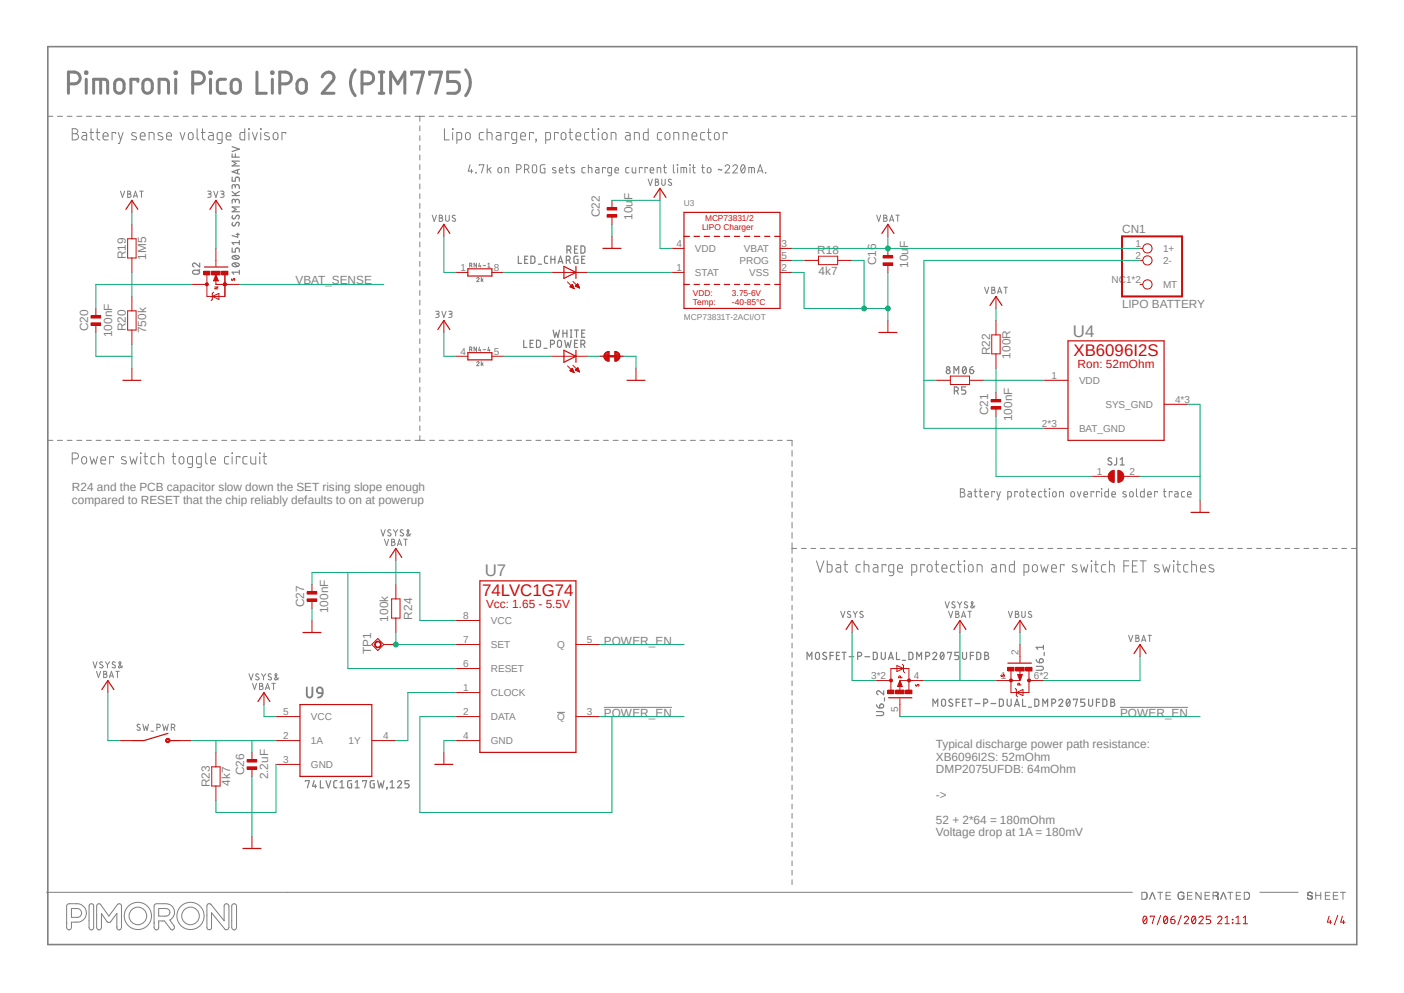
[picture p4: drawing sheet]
<svg xmlns="http://www.w3.org/2000/svg" width="297mm" height="210mm" viewBox="0 0 297 210" stroke-linecap="round" stroke-linejoin="round" font-family="sans-serif">
<defs><g id="words">
<g font-size="3.6" fill="#808080">
<text x="227" y="71.3">U4</text>
<text x="102.5" y="121.8">U7</text>
</g>
<g font-size="3.6" fill="#c90d0c">
<text x="227.1" y="75.4">XB6096I2S</text>
<text x="102" y="126.2">74LVC1G74</text>
</g>
<g font-size="2.5" fill="#808080">
<text x="126.9" y="46" transform="rotate(-90 126.9 46)">C22</text>
<text x="133.8" y="46.5" transform="rotate(-90 133.8 46.5)">10uF</text>
<text x="172.9" y="53.8">R18</text>
<text x="237.4" y="49.4">CN1</text>
<text x="26.6" y="54.8" transform="rotate(-90 26.6 54.8)">R19</text>
<text x="30.9" y="54.9" transform="rotate(-90 30.9 54.9)">1M5</text>
<text x="173.1" y="58.1">4k7</text>
<text x="185.3" y="56.1" transform="rotate(-90 185.3 56.1)">C16</text>
<text x="192.2" y="56.7" transform="rotate(-90 192.2 56.7)">10uF</text>
<text x="62.5" y="60.2">VBAT_SENSE</text>
<text x="237.4" y="65.2">LIPO BATTERY</text>
<text x="18.6" y="70.1" transform="rotate(-90 18.6 70.1)">C20</text>
<text x="23.7" y="71.3" transform="rotate(-90 23.7 71.3)">100nF</text>
<text x="26.6" y="70.1" transform="rotate(-90 26.6 70.1)">R20</text>
<text x="30.9" y="70.5" transform="rotate(-90 30.9 70.5)">750k</text>
<text x="209.5" y="75.1" transform="rotate(-90 209.5 75.1)">R22</text>
<text x="213.7" y="75.9" transform="rotate(-90 213.7 75.9)">100R</text>
<text x="209" y="87.8" transform="rotate(-90 209 87.8)">C21</text>
<text x="214.1" y="89.1" transform="rotate(-90 214.1 89.1)">100nF</text>
<text x="15.2" y="103.9">R24 and the PCB capacitor slow down the SET rising slope enough</text>
<text x="15.2" y="106.6">compared to RESET that the chip reliably defaults to on at powerup</text>
<text x="64.3" y="128.4" transform="rotate(-90 64.3 128.4)">C27</text>
<text x="69.4" y="129.7" transform="rotate(-90 69.4 129.7)">100nF</text>
<text x="82.1" y="131.4" transform="rotate(-90 82.1 131.4)">100k</text>
<text x="87.2" y="131" transform="rotate(-90 87.2 131)">R24</text>
<text x="127.8" y="136.3">POWER_EN</text>
<text x="78.5" y="138.3" transform="rotate(-90 78.5 138.3)">TP1</text>
<text x="127.8" y="151.6">POWER_EN</text>
<text x="236.9" y="151.6">POWER_EN</text>
<text x="198" y="158.2">Typical discharge power path resistance:</text>
<text x="198" y="160.9">XB6096I2S: 52mOhm</text>
<text x="44.4" y="166.5" transform="rotate(-90 44.4 166.5)">R23</text>
<text x="48.7" y="166.2" transform="rotate(-90 48.7 166.2)">4k7</text>
<text x="51.6" y="164" transform="rotate(-90 51.6 164)">C26</text>
<text x="56.7" y="164.8" transform="rotate(-90 56.7 164.8)">2.2uF</text>
<text x="198" y="163.6">DMP2075UFDB: 64mOhm</text>
<text x="198" y="168.9">-&gt;</text>
<text x="198" y="174.2">52 + 2*64 = 180mOhm</text>
<text x="198" y="176.9">Voltage drop at 1A = 180mV</text>
</g>
<g font-size="2.5" fill="#c90d0c">
<text x="228" y="77.9">Ron: 52mOhm</text>
<text x="102.8" y="128.7">Vcc: 1.65 - 5.5V</text>
</g>
<g font-size="2.1" fill="#808080">
<text x="143.1" y="52.2">4</text>
<text x="147" y="53.3">VDD</text>
<text x="157.4" y="53.3">VBAT</text>
<text x="165.4" y="52.2">3</text>
<text x="240.2" y="52.2">1</text>
<text x="246" y="53.3">1+</text>
<text x="97.5" y="57.2">1</text>
<text x="104.4" y="57.2">8</text>
<text x="143.1" y="57.2">1</text>
<text x="147" y="58.4">STAT</text>
<text x="156.5" y="55.8">PROG</text>
<text x="158.5" y="58.4">VSS</text>
<text x="165.4" y="54.7">5</text>
<text x="165.4" y="57.2">2</text>
<text x="235.2" y="59.8">NC1*2</text>
<text x="240.2" y="54.7">2</text>
<text x="246" y="55.8">2-</text>
<text x="246" y="60.9">MT</text>
<text x="97.5" y="75">4</text>
<text x="104.4" y="75">5</text>
<text x="222.4" y="80.1">1</text>
<text x="228.3" y="81.2">VDD</text>
<text x="233.8" y="86.3">SYS_GND</text>
<text x="248.6" y="85.2">4*3</text>
<text x="220.4" y="90.3">2*3</text>
<text x="228.3" y="91.4">BAT_GND</text>
<text x="232" y="100.4">1</text>
<text x="239" y="100.4">2</text>
<text x="98" y="130.9">8</text>
<text x="103.8" y="132">VCC</text>
<text x="98" y="135.9">7</text>
<text x="103.8" y="137.1">SET</text>
<text x="117.9" y="137.1">Q</text>
<text x="124.2" y="135.9">5</text>
<text x="98" y="141">6</text>
<text x="103.8" y="142.2">RESET</text>
<text x="184.3" y="143.6">3*2</text>
<text x="193.3" y="143.6">4</text>
<text x="211.7" y="143.6">1</text>
<text x="215.4" y="138.5" transform="rotate(-90 215.4 138.5)">2</text>
<text x="218.7" y="143.6">6*2</text>
<text x="98" y="146.1">1</text>
<text x="103.8" y="147.2">CLOCK</text>
<text x="59.9" y="151.2">5</text>
<text x="65.8" y="152.3">VCC</text>
<text x="98" y="151.2">2</text>
<text x="103.8" y="152.3">DATA</text>
<text x="117.9" y="152.3">Q</text>
<text x="124.2" y="151.2">3</text>
<text x="190" y="150.5" transform="rotate(-90 190 150.5)">5</text>
<text x="59.9" y="156.3">2</text>
<text x="59.9" y="161.3">3</text>
<text x="65.8" y="157.4">1A</text>
<text x="73.7" y="157.4">1Y</text>
<text x="81" y="156.3">4</text>
<text x="98" y="156.3">4</text>
<text x="103.8" y="157.4">GND</text>
<text x="65.8" y="162.4">GND</text>
</g>
<g font-size="1.8" fill="#808080">
<text x="144.7" y="43.6">U3</text>
<text x="144.7" y="67.8">MCP73831T-2ACI/OT</text>
</g>
<g font-size="1.8" fill="#c90d0c">
<text x="149.1" y="46.8">MCP73831/2</text>
<text x="148.5" y="48.7">LIPO Charger</text>
<text x="146.6" y="64.6">Temp:</text>
<text x="146.6" y="62.7">VDD:</text>
<text x="154.8" y="62.7">3.75-6V</text>
<text x="154.9" y="64.6">-40-85°C</text>
</g>
</g></defs>
<path d="M9.6 9.5l277.8 190.8M287.4 9.5l-277.8 190.8" fill="none" stroke="#fff" stroke-width=".21"/>
<g fill="none" stroke="#808080" stroke-width=".21">
<path d="M10.1 24.6h1.1M12.1 24.6h1.1M14.2 24.6h1M16.3 24.6h1M18.3 24.6h1M20.3 24.6h1.1M22.4 24.6h1M24.4 24.6h1.1M26.5 24.6h1M28.5 24.6h1M30.6 24.6h1M32.6 24.6h1.1"/>
<path d="M34.6 24.6h1.1M36.7 24.6h1M38.7 24.6h1.1M40.8 24.6h1M42.8 24.6h1.1M44.9 24.6h1M46.9 24.6h1.1M48.9 24.6h1.1M51 24.6h1M53 24.6h1.1M55.1 24.6h1M57.1 24.6h1.1"/>
<path d="M59.2 24.6h1M61.2 24.6h1.1M63.2 24.6h1.1M65.3 24.6h1M67.4 24.6h1M69.4 24.6h1M71.4 24.6h1.1M73.5 24.6h1M75.5 24.6h1.1M77.6 24.6h1M79.6 24.6h1M81.7 24.6h1"/>
<path d="M83.7 24.6h1.1M85.7 24.6h1.1M87.8 24.6h2M88.8 24.6v1.1M88.8 26.6v1.1M88.8 28.7v1M88.8 30.7v1.1M88.8 32.8v1M88.8 34.8v1.1M88.8 36.9v1M88.8 38.9v1.1M90.8 24.6h1.1"/>
<path d="M92.8 24.6h1.1M94 27.2v2.4h1M94.9 24.6h1M95.7 27.2l.1 .2zM95.8 28v1.6M96.6 29.6l.9-.1a1.36 1.36 0 0 0 .1-1.3l-.3-.2h-.7v2.4M96.9 24.6h1M98.6 28.2a.5 .5 0 0 1 .6-.1 .5 .5 0 0 1 .3 .4v.5a.51 .51 0 0 1-.5 .6 .51 .51 0 0 1-.5-.6zM98.9 24.6h1M100.9 24.6h1M102.3 28l-.7 .1a1.36 1.36 0 0 0-.2 1.3l.4 .2h.5M102.9 24.6h1"/>
<path d="M103 28h.7l.3 .2 .1 1.4M103 27.2v2.4M104.9 24.6h1M105 28l.9 .2 .1 1.4h-.6a.47 .47 0 0 1-.5-.5 .47 .47 0 0 1 .5-.4h.6M106.9 24.6h1M107.7 28.3v-.3h-.8v1.6M108.9 24.6h1M109.3 29.6h-.7l-.3-.2-.1-1 .3-.3 .8-.1v2l-.2 .3-.7 .1M110.2 28.8h1a.54 .54 0 0 0-.4-.8 .54 .54 0 0 0-.6 .5v.9l.3 .2h.7M111 24.6h1M112.8 28.3v-.3h-.8v1.6M112.9 24.6h1.1"/>
<path d="M113.4 29.5l.1 .1zM113.5 29.6l-.2 .5M115 24.6h1M115.4 29.6l.9-.1a1.36 1.36 0 0 0 .1-1.3l-.3-.2h-.7v2.4M117 24.6h1M118.1 28.3v-.3h-.8v1.6M118.9 28.2a.5 .5 0 0 1 .5-.1 .5 .5 0 0 1 .3 .4v.5a.51 .51 0 0 1-.5 .6 .51 .51 0 0 1-.5-.6zM119 24.6h1M120.4 28h.7M120.6 27.2v2.2l.5 .2M121 24.6h1M121.8 28.8h1.1a.54 .54 0 0 0-.4-.8 .54 .54 0 0 0-.7 .5l.1 .9 .3 .2h.7"/>
<path d="M123 24.6h1M124.5 28l-.7 .1a1.36 1.36 0 0 0-.1 1.3l.3 .2h.5M125 24.6h1M125.1 28h.8M125.3 27.2l.1 2.2 .5 .2M126.5 27.2l.2 .2zM126.6 28v1.6M127 24.6h1.1M127.6 28.2a.5 .5 0 0 1 .5-.1 .5 .5 0 0 1 .3 .4v.5a.53 .53 0 0 1-.5 .6 .53 .53 0 0 1-.5-.6v-.7zM129 24.6h1M129.3 29.6v-1.6h.6l.4 .2v1.4M131.1 24.6h1"/>
<path d="M132.4 28l.7 .1 .2 .3v1.2h-.6a.47 .47 0 0 1-.5-.5 .47 .47 0 0 1 .5-.4h.6M133.1 24.6h1M134.2 29.6v-1.6h.7l.3 .2 .1 1.4M135.1 24.6h1M137.1 24.6h1M137.1 27.2v2.4l-.8-.1a1.36 1.36 0 0 1-.2-1.3l.4-.2h.6M137.1 37.9l.5 1.3 .4-1.3M138.6 37.9h.4l.3 .2-.1 .3-.2 .1a.38 .38 0 0 1 .4 .4 .38 .38 0 0 1-.4 .3h-.4zM138.6 38.5h.4M139.1 24.6h1M140 28l-.7 .1-.2 .3v1l.4 .2h.5M140 37.9v1l.3 .3 .4-.2v-1.1"/>
<path d="M140.9 28.2a.5 .5 0 0 1 .5-.1 .5 .5 0 0 1 .3 .4v.5a.53 .53 0 0 1-.5 .6 .53 .53 0 0 1-.5-.6v-.7zM141.1 24.6h1M142 38l-.5-.1-.1 .3 .1 .2 .6 .4v.3l-.3 .1-.4-.2M142.5 29.6v-1.6h.7l.4 .2v1.4M143.1 24.6h1M144.5 29.6v-1.6h.7l.3 .2v1.4M145.1 24.6h1M146.4 28.8h1a.54 .54 0 0 0-.3-.8 .54 .54 0 0 0-.7 .5v.9l.4 .2h.6M147.2 24.6h1M149.1 28l-.7 .1a1.36 1.36 0 0 0-.1 1.3l.3 .2h.5M149.1 24.6h1.1M149.6 28h.8"/>
<path d="M149.9 27.2v2.2l.5 .2M151.2 24.6h1M151.3 28.2a.5 .5 0 0 1 .6-.1 .5 .5 0 0 1 .2 .4v.5a.51 .51 0 0 1-.5 .6 .51 .51 0 0 1-.5-.6zM153.2 24.6h1M153.8 28.3v-.3h-.8v1.6M155.2 24.6h1M157.2 24.6h1M159.2 24.6h1M161.2 24.6h1M163.2 24.6h1M165.2 24.6h1M167.3 24.6h.9"/>
<path d="M169.2 24.6h1.1M171.3 24.6h1M173.3 24.6h1M175.3 24.6h1M177.3 24.6h1M179.3 24.6h1M181.3 24.6h1M183.3 24.6h1M185.3 24.6h1.1M187.4 24.6h.9M189.4 24.6h1M191.4 24.6h1"/>
<path d="M193.4 24.6h1M195.4 24.6h1M197.4 24.6h1M199.4 24.6h1M201.4 24.6h1M203.4 24.6h1M205.4 24.6h1.1M207.4 24.6h1M209.5 24.6h1M211.5 24.6h1M213.5 24.6h1M215.5 24.6h1"/>
<path d="M217.5 24.6h1M219.5 24.6h1M221.5 24.6h1M223.5 24.6h1M225.6 24.6h1M227.5 24.6h1.1M229.6 24.6h1M231.6 24.6h1M233.6 24.6h1M235.6 24.6h1M237.6 24.6h1M239.6 24.6h1"/>
<path d="M241.6 24.6h1.1M243.6 24.6h1M245.7 24.6h1M247.6 24.6h1.1M249.7 24.6h1M251.7 24.6h1M253.7 24.6h1M255.7 24.6h1M257.7 24.6h1M259.7 24.6h1M261.7 24.6h1.1M263.7 24.6h1.1"/>
<path d="M265.8 24.6h1M267.8 24.6h1M269.8 24.6h1M271.8 24.6h1M273.8 24.6h1M275.8 24.6h1M277.8 24.6h1M279.8 24.6h1M281.9 24.6h1M283.8 24.6h1.1M285.9 24.6h1M25.5 40.4l.4 1.3 .5-1.3"/>
<path d="M27 40.4h.3l.3 .2-.1 .4h-.2l.3 .1a.37 .37 0 0 1 .1 .4 .37 .37 0 0 1-.4 .2h-.3zM27 41h.3M28.2 41.7l.5-1.3 .4 1.3M28.3 41.4h.7M29.5 40.4h.8M29.9 40.4v1.3M43.9 40.4h.5l.3 .2-.2 .4h-.4M44.3 41l.2 .1a.37 .37 0 0 1 .1 .4 .37 .37 0 0 1-.3 .2h-.4M45.2 40.4l.5 1.3 .4-1.3M46.7 40.4h.4l.3 .2-.1 .4h-.5M47 41l.4 .2v.4l-.7 .1M88.8 41v1"/>
<path d="M88.8 43v1.1M88.8 45v1.1M88.8 47.1v1M88.8 49.1v1.1M88.8 51.2v1M88.8 53.3v1M88.8 55.3v1M88.8 57.3v1.1M88.8 59.4v1M91.4 45.5l.5 1.3 .4-1.3M92.9 45.5h.4l.3 .2-.1 .4h-.2l.3 .2v.4l-.1 .1h-.6zM92.9 46.1h.4"/>
<path d="M94.3 45.5v1a.38 .38 0 0 0 .4 .3 .38 .38 0 0 0 .3-.3v-1M96.3 45.6l-.3-.1-.3 .3 .7 .6v.3l-.3 .1-.4-.1M99.4 56.1h.3l.1-.3-.4-.1v.8M99.7 56.1l.2 .4M100.8 55.7v.8l-.5-.8v.8M100.8 58.9l.3-.2 .2 .1v.3l-.5 .5h.5M101.4 55.7l-.1 .6h.4M101.6 56.1v.4M101.8 58.7v.9M102 59.1l.2 .5M102.2 56.2h.5M102.2 59l-.4 .3"/>
<path d="M103.2 55.8l.2-.1v.8M103.2 56.5h.5M185.5 45.5l.4 1.3 .4-1.3M186.9 45.5h.4l.3 .2-.1 .4h-.2l.4 .4-.2 .3h-.6zM186.9 46.1h.4M188.2 46.8l.4-1.3 .5 1.3M188.3 46.5h.6M189.5 45.5h.7M189.9 45.5v1.3M88.8 61.4v1.1M88.8 63.5v1M88.8 65.5v1"/>
<path d="M88.8 67.6v1M88.8 69.6v1.1M88.8 71.6v1.1M88.8 73.7v1M88.8 75.7v1.1M88.8 77.8v1M88.8 79.8v1.1M92.2 65.8l.6 .1 .1 .1-.1 .4h-.5M92.5 66.4l.3 .2v.4l-.6 .1M93.5 65.8l.4 1.3 .5-1.3M94.9 65.8l.6 .1 .1 .1-.1 .4h-.5M95.3 66.4l.2 .1a.37 .37 0 0 1 .1 .4 .37 .37 0 0 1-.3 .2h-.4"/>
<path d="M99.4 73.9h.3v-.5h-.3v.9M99.7 73.9l.2 .4M100.8 73.4v.9l-.5-.9v.9M100.8 76.7l.3-.2 .2 .1v.2l-.5 .5h.5M101.4 73.4l-.1 .7h.4M101.6 73.9v.4M101.8 76.5v.8M102 76.9l.2 .4M102.2 74h.5M102.2 76.8l-.4 .2M103.4 73.4l-.2 .7h.5M103.5 73.9v.4"/>
<path d="M208.3 60.7l.4 1.4 .5-1.4M209.8 60.7l.6 .1v.3l-.2 .2 .2 .1a.37 .37 0 0 1 .1 .4 .37 .37 0 0 1-.3 .3h-.4zM209.8 61.3h.4M211 62.1l.5-1.4 .4 1.4M211.2 61.7h.6M212.4 60.7h.7M212.8 60.7v1.4M10.1 93.1h1.1M12.1 93.1h1.1M14.2 93.1h1M15.3 97.1h.7a.64 .64 0 0 0 .6-.7 .64 .64 0 0 0-.6-.6h-.7v2.3M16.3 93.1h1"/>
<path d="M17.5 96.7a.5 .5 0 0 1 .5-.1 .5 .5 0 0 1 .3 .5v.5a.53 .53 0 0 1-.5 .5 .53 .53 0 0 1-.5-.5v-.5zM18.3 93.1h1M19 96.6l.4 1.5 .4-1 .4 1 .4-1.5M20.3 93.1h1.1M21.3 97.3h1.1a.54 .54 0 0 0-.4-.7 .54 .54 0 0 0-.7 .5v.6l.2 .4h.9M22.4 93.1h1M24 96.8v-.2h-.8v1.5M24.4 93.1h1.1M26.5 93.1h1M26.6 96.7a.55 .55 0 0 0-.9 .2v.2l1 .5v.4a.8 .8 0 0 1-1 0M27.5 96.6l.4 1.5 .3-1 .4 1 .4-1.5M28.5 93.1h1"/>
<path d="M29.7 95.8l.1 .1zM29.8 96.6v1.5M30.4 96.6h.8M30.6 93.1h1M30.7 95.8v1.9a.38 .38 0 0 0 .5 .4M32.6 93.1h1.1M32.8 96.6h-.7l-.2 .3v.8l.2 .4h.7M33.6 96.6h.8l.1 .2 .1 1.3M33.6 95.8v2.3M34.6 93.1h1.1M36.4 96.6h.8M36.7 95.8v1.9l.2 .4h.3"/>
<path d="M36.7 93.1h1M37.9 96.9a.51 .51 0 0 1 .6-.3 .51 .51 0 0 1 .4 .5v.5a.51 .51 0 0 1-.5 .5 .51 .51 0 0 1-.5-.5zM38.7 93.1h1.1M40.7 98.1h-.8l-.1-.2-.1-1 .2-.3h.8v1.9l-.2 .3-.7 .1M40.8 93.1h1M42.6 98.1h-.9l-.1-.2v-1l.1-.3h.9v1.9l-.2 .3-.7 .1M42.8 93.1h1.1M43.5 95.8v1.9l.2 .4h.2M44.6 97.3h1a.54 .54 0 0 0-.4-.7 .54 .54 0 0 0-.6 .5v.6l.1 .4h.9M44.9 93.1h1M46.9 93.1h1.1M48.4 96.6h-.7l-.2 .3v1l.2 .2h.7"/>
<path d="M48.9 93.1h1.1M49.1 95.8l.1 .1zM49.1 96.6v1.5M50.8 96.8v-.2h-.8v1.5M51 93.1h1M52.3 96.6h-.7l-.2 .3v1l.2 .2h.7M53 96.6v1.1l.4 .4h.7v-1.5M53 93.1h1.1M54.9 95.8l.1 .1zM54.9 96.6v1.5M55.1 93.1h1M55.6 96.6h.8"/>
<path d="M55.9 95.8v1.9a.38 .38 0 0 0 .5 .4M57.1 93.1h1.1M59.2 93.1h1M61.2 93.1h1.1M63.2 93.1h1.1M65.3 93.1h1M67.4 93.1h1M69.4 93.1h1M71.4 93.1h1.1M73.5 93.1h1M75.5 93.1h1.1M77.6 93.1h1"/>
<path d="M79.6 93.1h1M81.7 93.1h1M83.7 93.1h1.1M85.7 93.1h1.1M87.8 93.1h2.1M88.8 81.9v1M88.8 83.9v1.1M88.8 86v1M88.8 88v1.1M88.8 90v1.1M88.8 92.1v1M90.9 93.1h1"/>
<path d="M92.9 93.1h1.1M95 93.1h1M97 93.1h1M99.1 93.1h1M101.1 93.1h1.1M103.1 93.1h1.1M105.2 93.1h1M107.2 93.1h1.1M109.3 93.1h1M111.3 93.1h1.1M113.4 93.1h1M115.4 93.1h1.1"/>
<path d="M117.4 93.1h1.1M119.5 93.1h1M121.5 93.1h1.1M123.6 93.1h1M125.6 93.1h1.1M127.7 93.1h1M129.7 93.1h1.1M131.7 93.1h1.1M133.8 93.1h1M135.8 93.1h1.1M137.9 93.1h1M139.9 93.1h1.1"/>
<path d="M142 93.1h1M144 93.1h1.1M146 93.1h1.1M148.1 93.1h1M150.2 93.1h1M152.2 93.1h1M154.2 93.1h1.1M156.3 93.1h1M158.3 93.1h1.1M160.4 93.1h1M162.4 93.1h1M164.5 93.1h1"/>
<path d="M166.5 93.1h1.1v1.2M167.6 95.3v1.2M167.6 97.5v1.1M167.6 99.7v1.1M80.6 112l.4 1.4 .5-1.4M81.3 114l.5 1.4 .4-1.4M82.7 112.1h-.5l-.2 .2 .7 .6v.3l-.3 .2-.4-.2M82.8 114h.4l.3 .3-.1 .3h-.2a.38 .38 0 0 1 .4 .4 .38 .38 0 0 1-.4 .4h-.4zM82.8 114.6h.4M83.2 112l.5 .6M83.7 112.6v.8M84.1 115.4l.4-1.4 .5 1.4"/>
<path d="M84.1 112l-.4 .6M84.2 115.1h.6M85.3 112.1l-.3-.1-.3 .3 .6 .6v.3l-.2 .2-.5-.2M85.4 114h.7M85.8 114v1.4M86.9 112.9l-.5 .4-.3-.1 .4-1-.2-.2-.1 .1-.1 .3 .6 1M167.6 116h.9M167.6 101.8v1.2M167.6 104v1.2M167.6 106.2v1.1M167.6 108.3v1.2M167.6 110.5v1.2"/>
<path d="M167.6 112.6v1.2M167.6 114.8v2.2M167.6 118v1M169.5 116h1.1M171.5 116h1.1M172.7 118.6l.8 2.4 .8-2.4M173.6 116h1M175 118.6v2.4l.9-.1a1.36 1.36 0 0 0 .1-1.3l-.4-.2h-.6M175.6 116h1M176.9 119.4l.9 .2v1.4h-.6a.47 .47 0 0 1-.4-.5 .47 .47 0 0 1 .4-.4h.6M177.6 116h1M178.5 119.4h.8"/>
<path d="M178.8 118.6v2l.2 .3 .3 .1M179.6 116h1M181.6 116h1M182 119.4l-.7 .1-.2 .3 .1 1 .3 .2h.5M182.8 119.4h.6l.4 .2v1.4M182.8 118.6v2.4M183.6 116h1M184.8 119.4l.7 .1 .2 .3v1.2h-.6a.47 .47 0 0 1-.4-.5 .47 .47 0 0 1 .4-.4h.6M185.6 116h1M187.4 119.7v-.3h-.8v1.6M187.6 116h1M189.6 116h1"/>
<path d="M191.6 116h1M193.6 116h1M195.5 119.7v-.3h-.7v1.6M195.6 116h1M196.3 119.5a.54 .54 0 0 1 .9 .4v.5a.53 .53 0 0 1-.5 .6 .53 .53 0 0 1-.6-.6v-.5zM197.6 116h1M197.8 119.4h.8M198.1 118.6v2.2l.5 .2M199.6 116h1M201.6 116h1M202 119.4l-.7 .1-.2 .3v1l.4 .2h.5M202.5 119.4h.8"/>
<path d="M202.8 118.6v2l.2 .3 .3 .1M203.6 116h1M204 118.6l.1 .1zM204 119.4v1.6M205 119.5a.53 .53 0 0 1 .6 0 .53 .53 0 0 1 .3 .4v.5a.51 .51 0 0 1-.5 .6 .51 .51 0 0 1-.5-.6zM205.7 116h1M207.6 116h1.1M209.7 116h1M209.8 119.4l.8 .1 .1 .3v1.2h-.6a.47 .47 0 0 1-.4-.5 .47 .47 0 0 1 .4-.4h.6M211.7 116h1M213.7 116h1M214.6 118.6v2.4h-.7l-.3-.2v-1.2l.3-.2h.7"/>
<path d="M215.7 116h1M217.7 116h1M218.6 119.5a.54 .54 0 0 1 .9 .4v.5a.53 .53 0 0 1-.6 .6 .53 .53 0 0 1-.5-.6v-.7zM219.7 116h1M220.2 119.4l.4 1.6 .3-1.1 .4 1.1 .4-1.6M221.7 116h1M223.7 116h1M225.1 119.7v-.3h-.8v1.6M225.7 116h1M227.7 116h1M227.8 119.5a.57 .57 0 0 0-1 .3l.2 .3 .8 .3a.34 .34 0 0 1-.3 .6l-.7-.2M228.6 119.4l.4 1.6 .4-1.1 .3 1.1 .4-1.6"/>
<path d="M229.7 116h1M230.8 118.6l.2 .1zM230.9 119.4v1.6M231.5 119.4h.8M231.7 116h1M231.8 118.6l.1 2.2 .4 .2M233.7 116h1M233.9 119.4l-.7 .1-.2 .3 .1 1 .3 .2h.5M234.7 119.4h.6l.4 .2v1.4M234.7 118.6v2.4M235.7 116h1M237.7 116h1.1"/>
<path d="M237.7 119.7h1.1M238.8 118.6h-1.1v2.4M239.6 119.7h.8M239.7 116h1M240.6 118.6h-1v2.4h1M241.2 118.6h1.3M241.8 116h.9M241.8 118.6v2.4M243.8 116h1M245.1 119.5a.54 .54 0 0 0-.9 .3l.2 .3 .8 .3a.34 .34 0 0 1-.3 .6l-.7-.2M245.7 116h1.1M246 119.4l.4 1.6 .4-1.1 .3 1.1 .4-1.6"/>
<path d="M247.8 116h1M248.2 118.6l.2 .1zM248.3 119.4v1.6M248.9 119.4h.8M249.2 118.6v2l.2 .3 .3 .1M249.8 116h1M251.3 119.4l-.7 .1-.2 .3v1l.4 .2h.5M251.8 116h1M252.1 119.4h.6l.4 .2v1.4M252.1 118.6v2.4M253.8 116h1M255.8 116h1"/>
<path d="M256.7 119.5a.57 .57 0 0 0-1 .3l.2 .3 .9 .3a.34 .34 0 0 1-.3 .6l-.7-.2M257.8 116h1M259.8 116h1M261.8 116h1M263.8 116h1M265.8 116h1M267.8 116h1M269.8 116h1M271.8 116h1M273.9 116h.9M275.8 116h1.1M277.8 116h1"/>
<path d="M279.9 116h.9M281.9 116h1M283.8 116h1.1M285.9 116h1M19.7 140l.4 1.3 .4-1.3M22.3 140l.4 .6M23.2 140l-.5 .6M167.6 120v1M167.6 122v1M167.6 124v1M167.6 126v1M167.6 128v1"/>
<path d="M167.6 130v1M167.6 132v1M167.6 134v1M167.6 136v1M167.6 138v1M177.8 129.3l.5 1.3 .4-1.3M179.9 129.4l-.5-.1-.1 .3 .1 .2 .6 .4v.3l-.3 .1-.5-.2M180.5 129.3l.4 .6M180.9 129.9v.7M181.4 129.3l-.5 .6M182.5 129.4l-.3-.1-.3 .3 .7 .6v.3l-.3 .1-.4-.2M189.1 121h-.7l-.4-.2v-1l.2-.3 .9-.1v2l-.3 .3-.7 .1"/>
<path d="M189.9 120.2h1a.55 .55 0 0 0-.4-.8 .55 .55 0 0 0-.6 .5v.9l.4 .2h.6M192.9 121h.6l.4-.2v-1l-.2-.3-.8-.1v2.4M199.3 120.2h1a.55 .55 0 0 0-.4-.8 .55 .55 0 0 0-.6 .5v.7l.2 .3 .8 .1M199.9 127.3l.5 1.3 .4-1.3M200.7 129.3l.4 1.3 .4-1.3M202 127.4l-.5-.1-.1 .3 .6 .5-.1 .5-.6-.2M202.2 129.3l.5 .1 .1 .3-.2 .2h.1a.37 .37 0 0 1 .2 .4 .37 .37 0 0 1-.3 .3h-.4zM202.2 129.9h.4M202.6 127.3l.4 .6M203 127.9v.7M203.4 130.6l.4-1.3 .5 1.3M203.5 127.3l-.5 .6"/>
<path d="M203.5 130.3h.7M204.6 127.4l-.3-.1-.3 .3 .6 .4a.31 .31 0 0 1 .1 .3 .31 .31 0 0 1-.1 .3l-.6-.2M204.8 129.3h.7M205.1 129.3v1.3M206.2 128.1l-.5 .5-.3-.1 .5-1-.1-.2h-.3v.3l.6 1M206.7 121v-1.6h.7l.3 .2 .1 1.4M211.7 121v-1.6h.6l.3 .2 .1 1.4M213.3 129.3l.4 1.3 .5-1.3M214.8 129.3h.4l.3 .2-.2 .3-.1 .1 .3 .1v.4l-.2 .2h-.5zM214.8 129.9h.4M216.2 129.3v1.1a.37 .37 0 0 0 .4 .2 .37 .37 0 0 0 .3-.3v-1M216.6 121l.9-.1a1.36 1.36 0 0 0 .1-1.3l-.3-.2h-.7v2.4"/>
<path d="M218.2 129.4l-.4-.1-.2 .3 .6 .6v.3l-.2 .1-.5-.2M222.5 120.2h1a.54 .54 0 0 0-.4-.8 .54 .54 0 0 0-.6 .5v.9l.3 .2h.7M238.8 134.4l.4 1.3 .4-1.3M240.3 134.4l.5 .1 .1 .2-.2 .3h.1a.37 .37 0 0 1 .2 .4 .37 .37 0 0 1-.3 .3h-.4zM240.3 135h.4M241.5 135.7l.4-1.3 .5 1.3M241.6 135.4h.7M242.9 134.4h.7M243.2 134.4v1.3M254 120.2h1a.55 .55 0 0 0-.4-.8 .55 .55 0 0 0-.6 .5v.9l.3 .2h.7M20.4 142l.4 1.3 .5-1.3M21.7 140.1l-.3-.1-.3 .3 .7 .5v.3l-.3 .2-.5-.2"/>
<path d="M21.9 142h.5l.2 .4-.3 .2h.2a.37 .37 0 0 1 .1 .4 .37 .37 0 0 1-.3 .3h-.4zM21.9 142.6h.4M22.7 140.6v.7M23.2 143.3l.4-1.3 .4 1.3M23.2 143h.7M24.4 140.1l-.5-.1-.2 .3 .2 .2 .4 .2 .1 .4-.3 .2-.4-.2M24.5 142h.7M24.8 142v1.3M26 140.8l-.7 .5-.2-.1 .5-.9-.1-.3h-.3v.3l.6 1M29.6 153.3l-.5-.1-.1 .3 .1 .2 .4 .2 .1 .4-.2 .2-.4-.2M30.2 153.2l.3 1.3 .3-.9 .3 .9 .3-1.3M31.9 154.6h.6"/>
<path d="M33.2 153.9l.5-.1a.37 .37 0 0 0 .2-.4 .37 .37 0 0 0-.4-.2h-.3v1.3M34.4 153.2l.3 1.3 .3-.9 .3 .9 .3-1.3M36.2 153.9l.8-.2v-.4l-.8-.1v1.3M36.7 153.9l.3 .6M52.7 142.5l.4 1.3 .5-1.3M53.4 144.5l.4 1.3 .5-1.3M54.7 142.6l-.3-.1-.3 .3 .7 .6v.3l-.3 .1-.4-.2M54.9 144.5l.6 .1 .1 .1-.1 .4h-.2l.3 .2v.4l-.1 .1h-.6zM54.9 145.1h.4M55.3 142.5l.5 .6M55.8 143.1v.7M56.1 145.8l.5-1.3 .4 1.3"/>
<path d="M56.2 142.5l-.4 .6M56.3 145.5h.6M57.4 142.6l-.5-.1-.1 .5 .5 .3 .1 .4-.3 .1-.4-.2M57.5 144.5h.8M57.9 144.5v1.3M59 143.4l-.6 .4-.3-.1 .5-1-.3-.2-.1 .3 .6 1M117.9 150.7h1.6M127.8 149.6h14.4M167.6 140v1M167.6 142v1M167.6 144v1M167.6 146v1"/>
<path d="M167.6 148v1M167.6 150v1M167.6 152v1M167.6 154.1v.9M167.6 156v1.1M167.6 158v1M236.9 149.6h14.4M167.6 160.1v.9M167.6 162.1v1M167.6 164v1.1M167.6 166v1M167.6 168.1v.9"/>
<path d="M167.6 170.1v1M167.6 172v1.1M167.6 174.1v.9M167.6 176.1v1M167.6 178.1v1M9.8 188.7h229.8M14.1 195.2h.1M14.3 191.3l.1-.1a5.2 5.2 0 0 1 2.9 .2 1.94 1.94 0 0 1 .9 2.2 1.94 1.94 0 0 1-1.9 1.4h-1.2v1.2a.51 .51 0 0 1-.5 .5 .51 .51 0 0 1-.5-.5v-4.6zM15.1 192.2h1.2a.93 .93 0 0 1 1 .9 .93 .93 0 0 1-1 .9h-1.2zM16.3 194l.1 .1M19 191.3l.3-.2 .5 .3v4.8a.49 .49 0 0 1-.5 .5 .49 .49 0 0 1-.5-.5v-4.6zM20.6 191.3l.4-.2 .3 .2 1.7 2.5 1.8-2.5 .4-.2a.44 .44 0 0 1 .5 .5v4.6a.49 .49 0 0 1-.5 .5 .49 .49 0 0 1-.5-.5v-3l-1.3 1.7-.4 .2-.4-.2-1.1-1.7v3a.51 .51 0 0 1-.5 .5 .51 .51 0 0 1-.6-.5v-4.6z"/>
<path d="M32.6 195.2h.1M32.8 191.3l.3-.2h2.1a1.84 1.84 0 0 1 1.7 1.5 1.84 1.84 0 0 1-1 2l.9 1.2a.49 .49 0 0 1 0 .7 .49 .49 0 0 1-.7 0l-1.3-1.7h-1.2v1.4a.49 .49 0 0 1-.5 .5 .49 .49 0 0 1-.5-.5v-4.6zM33.6 192.2h1.6a.81 .81 0 0 1 .7 .8 .81 .81 0 0 1-.7 .8h-1.6zM43.9 191.3l.2-.2 .5 .2 2.8 3.4v-3.1a.51 .51 0 0 1 .5-.5 .51 .51 0 0 1 .5 .5v4.6a.51 .51 0 0 1-.3 .4 .51 .51 0 0 1-.6-.1l-2.8-3.5v3.2a.49 .49 0 0 1-.4 .4 .49 .49 0 0 1-.5-.4v-4.6zM49.2 191.3l.5-.1 .3 .4v4.6a.51 .51 0 0 1-.5 .5 .51 .51 0 0 1-.5-.5v-4.6zM167.6 180.1v1M167.6 182.1v1M167.6 184.1v1M167.6 186.1v1M241.6 188.7h.7l.3 .2 .1 .8-.3 .4-.8 .1zM242.3 190.2h.1M242.6 189v.1"/>
<path d="M242.6 189.8v.1M243.2 190.2l.6-1.5 .6 1.5M244.9 188.7h1.1M245.4 188.7v1.5M246.7 189.4h.9M247.6 188.7h-.9v1.5h.9M249.6 190.2h.1M249.9 189.5h.5v.7M250 188.7h.1M250.1 190.2h.1M250.2 188.8l-.5-.1-.4 .3v.8l.3 .4M250.2 188.8h.1"/>
<path d="M250.2 188.8l.2 .3M250.3 188.8h.1M250.4 190l-.3 .2h-.5M250.4 188.8v.1M250.4 189.9v.1M250.4 189.7v.2M251.2 189.4h.9M252.2 188.7h-1v1.5h1M254.1 188.7v1.5l-1.1-1.5v1.5M254.9 189.4h.9M255.9 188.7h-1v1.5h1M256.6 189.4l.8 .1"/>
<path d="M257.4 189.5h.1M257.5 189.5h.1M257.6 189.3v-.4l-.1-.2h-.9v1.5M257.6 189.6v.1M257.6 189.3v.1M257.6 189.5v.1M257.6 189.4h-.3M257.6 189.6v.2M257.6 189.7h.1M257.6 189.3h.1M257.6 190.2h.1M257.6 190l.1 .2"/>
<path d="M257.6 189.8l.1 .4M257.6 189.9l.1 .1M257.6 189.8l.1 .1M257.6 189l.1 .1M258.2 190.2l.6-1.5 .6 1.5M259.7 188.7h1.1M260.3 188.7v1.5M261.5 189.4h.9M262.5 188.7h-1v1.5h1M264 188.8h.1M264.2 188.9l.1 .3-.1 .7M264.2 188.9h.1"/>
<path d="M264.2 189.9v.1M264.2 188.9l-.3-.2h-.7v1.5h.6l.4-.2M266.5 188.7h8.1M276.6 189.7l.1 .4M276.6 188.9l.1 .3M276.6 189.1l.2 .3M276.6 188.9l.1 .1M276.7 189.3l.3 .1M276.7 190.1h.1M276.8 188.8h.1M276.8 190.1l.1 .1M276.8 189.4h.1"/>
<path d="M276.9 189.4l.6 .1M277 188.7h-.1M277.2 188.7h.1M277.2 189.4l.1 .1M277.3 190.2h.1M277.4 188.8h.1M277.4 188.8l-.5-.1-.3 .2M277.4 188.8l.2 .3M277.4 189.5l.3 .2M277.6 189.6v.3M277.6 190h.1M277.6 189.9l-.2 .3h-.6"/>
<path d="M277.6 189.8l.1 .1M278.3 189.4h1.1M278.3 188.7v1.5M279.4 188.7v1.5M280.4 189.4h.9M281.3 188.7h-.9v1.5h.9M282.1 189.4h.9M283 188.7h-.9v1.5h.9M283.5 188.7h1.1M284.1 188.7v1.5"/>
<circle cx="29.2" cy="193.7" r="2.88"/>
<circle cx="29.2" cy="193.7" r="1.86"/>
<circle cx="40.3" cy="193.7" r="2.88"/>
<circle cx="40.3" cy="193.7" r="1.86"/>
</g>
<path d="M10.1 9.9h276.9v189.9h-276.9z" fill="none" stroke="#808080" stroke-width=".34"/>
<g fill="none" stroke="#808080" stroke-width=".25">
<path d="M49.1 37.5v.8h.7v-.7l.3-.1 .5 .1v.7M49.1 32.6v.6h1.5M49.1 31l1.5 .5-1.5 .5M49.8 39.5a.42 .42 0 0 1 .4-.5 .42 .42 0 0 1 .4 .5v.4M49.8 39.7v-.3a.34 .34 0 0 0-.4-.4 .34 .34 0 0 0-.3 .4v.5M49.8 32.6v.6M50.2 35.9v.8M50.6 35.8l-1.5 .5 1.5 .5M50.6 34.1h-1.5l.9 .5-.9 .5h1.5M40.8 57.4a1.22 1.22 0 0 1 1.2-.2 .43 .43 0 0 1 .2 .5 .43 .43 0 0 1-.4 .3h-.7a.42 .42 0 0 1-.3-.6zM42.2 55.6v.9l-.8-.7a.42 .42 0 0 0-.7 .1 .42 .42 0 0 0 .4 .6M42.2 57l-.3 .3"/>
<path d="M49.1 52.5v.8h.7v-.7l.3-.1 .5 .1v.7M49.1 41.4h1.5M49.1 40.5l.9 .9M49.1 55.8l.8-.2a.66 .66 0 0 1 .7 .4 .9 .9 0 0 1-1.5 0zM49.1 54.3l.8-.3a.66 .66 0 0 1 .7 .4 .9 .9 0 0 1-1.5 0zM49.2 47.1l-.1 .1a.39 .39 0 0 0 .1 .5 .39 .39 0 0 0 .4 .1l.4-.6a.34 .34 0 0 1 .4-.2 .34 .34 0 0 1 .2 .3l-.2 .5M49.2 45.6l-.1 .4a.34 .34 0 0 0 .3 .3 .34 .34 0 0 0 .3-.2l.3-.4a.34 .34 0 0 1 .4-.2 .34 .34 0 0 1 .2 .3l-.2 .6M49.4 55.7l.9 .6M49.4 54.1l.9 .7M49.8 42.5a.42 .42 0 0 1 .4-.4 .42 .42 0 0 1 .4 .4v.5M49.8 42.8v-.3a.34 .34 0 0 0-.4-.4 .34 .34 0 0 0-.3 .4v.5M50 49.6h.6"/>
<path d="M50.3 49.3v.9l-1.2-.4M50.6 57.6h-1.5l.3 .4M50.6 50.9v.8M50.6 57.1v.9M50.6 51.3h-1.5l.3 .4M50.6 43.8h-1.5l.9 .5-.9 .5h1.5M50.6 40.5l-.9 .5M109.6 54.2v1.5h.7M111 54.9h.5M111.7 54.2h-.7v1.5h.7M112.3 54.2h.6a1.22 1.22 0 0 1 .2 1.3l-.4 .2h-.4zM113.9 55.9h.7"/>
<path d="M115.9 54.2h-.5l-.2 .3v1l.7 .2M116.5 54.9h.9M116.5 54.2v1.5M117.4 54.2v1.5M118.1 55.7l.5-1.5 .5 1.5M118.2 55.3h.8M119.8 55h.4a.42 .42 0 0 0 .5-.4 .42 .42 0 0 0-.5-.4h-.4v1.5M119.9 52.9h.5a.42 .42 0 0 0 .4-.4 .42 .42 0 0 0-.4-.5h-.5v1.6M120.3 55l.3 .7M120.4 52.9l.4 .7M121.5 52.7h.5M122.2 52h-.7v1.6h.7"/>
<path d="M122.3 54.2l-.8 .2-.1 1 .2 .3h.7v-.8h-.3M122.9 52l.6 .1a1.22 1.22 0 0 1 .2 1.2l-.4 .3h-.4zM123.1 54.9h.5M123.7 54.2h-.6v1.5h.6M110.8 72v1.5h.7M112.1 72.6h.5M112.8 72h-.7v1.5h.7M113.5 72h.6a1.22 1.22 0 0 1 .2 1.3l-.4 .2h-.4zM115.1 73.7h.6M116.5 72.8h.4a.42 .42 0 0 0 .4-.4 .42 .42 0 0 0-.4-.4h-.4v1.5M117 69.8l.3 1.5 .4-1 .3 1 .4-1.5M118 72.2a.43 .43 0 0 1 .5-.2 .43 .43 0 0 1 .3 .4v.7a.42 .42 0 0 1-.4 .4 .42 .42 0 0 1-.5-.4z"/>
<path d="M119.1 69.8v1.5M119.1 70.5h.8M119.5 72l.3 1.5 .3-1 .4 1 .3-1.5M119.9 69.8v1.5M120.6 71.3h.4M120.6 69.8h.4M120.8 69.8v1.5M121.5 69.8h.9M121.5 72.6h.5M122 69.8v1.5M122.2 72h-.7v1.5h.7M122.9 72.8h.4a.42 .42 0 0 0 .4-.4 .42 .42 0 0 0-.4-.4h-.4v1.5"/>
<path d="M123.1 70.5h.5M123.4 72.8l.3 .7M123.7 69.8h-.6v1.5h.6M201.8 79v-1.5l.5 .9 .5-.9v1.5M203.7 77.7l.3-.2a.9 .9 0 0 1 0 1.5 .95 .95 0 0 1-.3-1.3zM204.3 77.9l-.6 .8M205.1 78.2h.6a.43 .43 0 0 1 .3 .5 .43 .43 0 0 1-.4 .3 .43 .43 0 0 1-.5-.4zM205.8 77.5a.73 .73 0 0 0-.7 .7M201.9 82.7h.4a.42 .42 0 0 0 .4-.4 .42 .42 0 0 0-.4-.5h-.4v1.6M202.4 82.7l.3 .7M204.3 81.8h-.8v.7h.6l.2 .3-.2 .5-.6 .1M235.1 96.9l-.4-.1a.34 .34 0 0 0-.3 .3 .34 .34 0 0 0 .2 .4l.4 .2a.34 .34 0 0 1 .2 .4 .34 .34 0 0 1-.3 .2l-.5-.2"/>
<path d="M236.2 96.8v1.4l-.5 .1M237 98.3h.8M237 97.2l.4-.4v1.5M170.7 139.5v-1.5l.5 .8 .5-.8v1.5M172.7 138a.42 .42 0 0 1 .7 .4v.7a.42 .42 0 0 1-.5 .4 .42 .42 0 0 1-.4-.4v-.7zM174.8 138.1l-.4-.1a.34 .34 0 0 0-.3 .2 .34 .34 0 0 0 .1 .4l.5 .3a.34 .34 0 0 1 .2 .3 .34 .34 0 0 1-.4 .3l-.5-.2M175.6 138.6h.7M176.3 138h-.7v1.5M177 138.6h.5M177.6 138h-.6v1.5h.6M178.1 138h.9M178.6 138v1.5"/>
<path d="M179.6 138.9h1M181.4 138.8h.5a.42 .42 0 0 0 .4-.4 .42 .42 0 0 0-.4-.4h-.5v1.5M183 138.9h1M184.7 138h.7a1.22 1.22 0 0 1 .1 1.3l-.3 .2h-.5zM186.4 138v1.1a.42 .42 0 0 0 .5 .4 .42 .42 0 0 0 .4-.4v-1.1M188 139.5l.5-1.5 .5 1.5M188.1 139.1h.7M189.7 138v1.5h.6M190.9 139.7h.7M192.3 138h.6l.2 .4v.7l-.4 .4h-.4zM193.9 139.5v-1.5l.5 .8 .5-.8v1.5M195.8 138.8h.5a.42 .42 0 0 0 .4-.4 .42 .42 0 0 0-.4-.4h-.5v1.5"/>
<path d="M197.3 138.3a.42 .42 0 0 1 .6-.3 .42 .42 0 0 1 .1 .6l-.7 .9h.9M199.1 138h.2a.9 .9 0 0 1 0 1.5 1.03 1.03 0 0 1-.2-1.5zM199.6 138.3l-.6 .8M200.4 138.1v-.1h.9l-.4 1.5M202.9 138h-.9v.6l.7 .1 .2 .3-.2 .4-.7 .1M203.6 138v1.1a.42 .42 0 0 0 .4 .4 .42 .42 0 0 0 .5-.4v-1.1M205.3 138.6h.7M206 138h-.7v1.5M206.6 138h.7a1.22 1.22 0 0 1 .1 1.3l-.3 .2h-.5zM208.3 138h.4a.34 .34 0 0 1 .4 .3 .34 .34 0 0 1-.4 .3 .42 .42 0 0 1 .5 .5 .42 .42 0 0 1-.5 .4h-.4zM208.3 138.6h.4M219.2 139.5a.73 .73 0 0 0 .7 .7"/>
<path d="M220 139.4a.44 .44 0 0 1 .7 .2 .44 .44 0 0 1-.4 .6h-.4zM220.7 136.9h-1.5l.3 .4M220.7 136.5v.8M220.9 138v.6M185.4 150.5h1.1a.42 .42 0 0 1 .4 .4 .42 .42 0 0 1-.4 .4h-1.1M185.4 149.1a.73 .73 0 0 0 .7 .6M186.3 148.9a.44 .44 0 0 1 .6 .3 .44 .44 0 0 1-.4 .5h-.4zM186.9 146.1v.8l-.8-.7a.41 .41 0 0 0-.7 .2 .41 .41 0 0 0 .4 .5M187.1 147.6v.7M197.4 149.4v-1.5l.5 .8 .5-.8v1.5M199.4 147.9a.42 .42 0 0 1 .6 .4v.7a.42 .42 0 0 1-.4 .4 .42 .42 0 0 1-.4-.4v-.7zM201.5 148l-.4-.1a.34 .34 0 0 0-.3 .2 .34 .34 0 0 0 .1 .4l.5 .3a.34 .34 0 0 1 .1 .3 .34 .34 0 0 1-.3 .3l-.5-.2"/>
<path d="M202.3 148.5h.6M202.9 147.9h-.6v1.5M203.6 148.5h.5M204.3 147.9h-.7v1.5h.7M204.8 147.9h.9M205.2 147.9v1.5M206.3 148.8h1M208.1 148.7h.4a.42 .42 0 0 0 .5-.4 .42 .42 0 0 0-.5-.4h-.4v1.5M209.6 148.8h1.1M211.4 147.9h.6a1.22 1.22 0 0 1 .2 1.3l-.4 .2h-.4zM213.1 147.9v1.1a.42 .42 0 0 0 .4 .4 .42 .42 0 0 0 .4-.4v-1.1M214.6 149.4l.5-1.5 .5 1.5"/>
<path d="M214.8 149h.7M216.3 147.9v1.5h.7M217.6 149.6h.6M218.9 147.9h.6a1.22 1.22 0 0 1 .2 1.3l-.4 .2h-.4zM219.2 140.9h1.1a.42 .42 0 0 1 .4 .5 .42 .42 0 0 1-.4 .4h-1.1M220.6 149.4v-1.5l.5 .8 .5-.8v1.5M222.5 148.7h.4a.42 .42 0 0 0 .5-.4 .42 .42 0 0 0-.5-.4h-.4v1.5M224 148.2a.42 .42 0 0 1 .6-.3 .42 .42 0 0 1 .1 .6l-.7 .9h.8M225.8 147.9h.2a.9 .9 0 0 1 0 1.5 .95 .95 0 0 1-.2-1.5zM226.3 148.2l-.7 .9M227.1 148v-.1h.8l-.4 1.5M229.5 147.9h-.9v.6l.7 .1 .2 .3-.2 .5h-.7"/>
<path d="M230.3 147.9v1.1a.42 .42 0 0 0 .4 .4 .42 .42 0 0 0 .4-.4v-1.1M231.9 148.5h.7M232.6 147.9h-.7v1.5M233.3 147.9h.6a1.22 1.22 0 0 1 .2 1.3l-.4 .2h-.4zM235 147.9h.4a.34 .34 0 0 1 .4 .3 .34 .34 0 0 1-.4 .3 .42 .42 0 0 1 .4 .5 .42 .42 0 0 1-.4 .4h-.4zM235 148.5h.4M64.6 165.3v-.2h.8l-.4 1.5M66.5 165.1l-.4 1.2h.9M66.7 165.9v.7M67.8 165.1v1.5h.7M69 165.1l.5 1.5 .5-1.5M71.3 165.1h-.5l-.2 .3 .1 1.1 .6 .1"/>
<path d="M71.9 166.6h.9M71.9 165.4l.4-.3v1.5M74.4 165.1l-.8 .2-.1 1 .2 .3h.7v-.8h-.3M75.1 166.6h.9M75.1 165.4l.5-.3v1.5M76.7 165.3v-.2h.9l-.5 1.5M79.2 165.1l-.8 .2-.1 1 .2 .3h.7v-.8h-.3M79.9 165.1l.3 1.5 .4-1 .3 1 .3-1.5M81.8 166.5l.1 .1zM81.9 166.6l-.1 .4M82.5 166.6h.9M82.5 165.4l.5-.3v1.5"/>
<path d="M84.1 165.4a.41 .41 0 0 1 .6-.2 .41 .41 0 0 1 .1 .6l-.7 .8h.9M86.5 165.1h-.8v.7h.7l.1 .3-.1 .5h-.7"/>
<circle cx="200.6" cy="78.6" r=".42"/>
<circle cx="200.6" cy="77.9" r=".33"/>
</g>
<path d="M64.9 145.4v1.5a.59 .59 0 0 0 .6 .6 .59 .59 0 0 0 .6-.6v-1.5M67.3 145.5a.59 .59 0 0 1 .6-.1 .59 .59 0 0 1 .3 .6v.6h-.7a.64 .64 0 0 1-.2-1.1zM68.2 146.6a.91 .91 0 0 1-.9 .9" fill="none" stroke="#808080" stroke-width=".38"/>
<path d="M142.2 52.5h2.5M142.2 57.6h2.5M165 52.5h2.6M165 57.6h2.6M165 55.1h2.6M187.8 52.5v1.7M187.8 56v1.6M187.8 67.8v2.5" fill="none" stroke="#c90d0c" stroke-width=".21"/>
<g fill="none" stroke="#c90d0c" stroke-width=".25">
<path d="M144.7 50h1.1M144.7 44.9h20.3v20.3h-20.3zM146.8 50h1.2M149 50h1.1M151.1 50h1.1M153.2 50h1.1M155.4 50h1.1M157.5 50h1.1M159.6 50h1.1M161.8 50h1.1M163.9 50h1.1M144.7 60.2h1.1"/>
<path d="M146.8 60.2h1.2M149 60.2h1.1M151.1 60.2h1.1M153.2 60.2h1.1M155.4 60.2h1.1M157.5 60.2h1.1M159.6 60.2h1.1M161.8 60.2h1.1M163.9 60.2h1.1M185.9 70.3h3.8"/>
</g>
<path d="M186.8 55.6h2v.5h-2z" fill-rule="evenodd" fill="#c90d0c"/>
<path d="M186.8 55.6h2v.5h-2z" fill="none" stroke="#c90d0c" stroke-width=".21"/>
<path d="M186.8 54.1h2v.5h-2z" fill-rule="evenodd" fill="#c90d0c"/>
<g fill="none" stroke="#c90d0c" stroke-width=".21">
<path d="M139.6 39.8v2.6M27 50.5h1.8v4.1h-1.8zM27.9 47.5v3M27.9 54.6v3M93.9 47.5v2.5M96.4 57.6h2.6M104.1 57.6h2.5M170.1 55.1h3M173.1 54.2h4.1v1.8h-4.1zM177.2 55.1h3.1M186.8 54.1h2v.5h-2zM187.8 47.5v2.5"/>
<path d="M241.2 55.1h.5M241.2 52.5h.5M20.3 65.2v1.7M20.3 68.7v1.6M27 65.7h1.8v4.1h-1.8zM27.9 62.7v3M27.9 69.8v3.1M27.9 77.9v2.5M93.9 67.8v2.5M96.4 75.4h2.6M104.1 75.4h2.5M241.2 60.2h.5"/>
<path d="M215.8 131.2v2.6M241.2 136.3v2.6"/>
<circle cx="242.7" cy="55.1" r=".98"/>
<circle cx="242.7" cy="52.5" r=".98"/>
<circle cx="242.7" cy="60.2" r=".98"/>
</g>
<path d="M92.6 49.4l1.3-1.9 1.3 1.9M99 56.9h5.1v1.5h-5.1zM138.3 41.7l1.3-1.9 1.3 1.9M186.6 49.4l1.2-1.9 1.3 1.9M92.6 69.7l1.3-1.9 1.3 1.9M99 74.6h5.1v1.5h-5.1zM26 80.4h3.8M214.5 133.1l1.3-1.9 1.2 1.9M239.9 138.2l1.3-1.9 1.2 1.9" fill="none" stroke="#c90d0c" stroke-width=".25"/>
<path d="M237.4 50h12.7v12.7h-12.7z" fill="none" stroke="#c90d0c" stroke-width=".42"/>
<path d="M19.3 66.8h2v.5h-2z" fill-rule="evenodd" fill="#c90d0c"/>
<path d="M19.3 66.8h2v.5h-2z" fill="none" stroke="#c90d0c" stroke-width=".21"/>
<path d="M19.3 68.3h2v.5h-2z" fill-rule="evenodd" fill="#c90d0c"/>
<g fill="none" stroke="#c90d0c" stroke-width=".21">
<path d="M19.3 68.3h2v.5h-2zM220.9 80.4h5M220.9 90.6h5M246.3 85.5h5M180.3 131.2v2.6M215.8 136.3v3.8M210.7 143.9h5.1M213.9 141.9v4.6h3.8v-4.6M214.8 145.6l.2 .2v1.3l.3 .3M215 146.5l1.4-.7v1.3zM215.3 142.7h1l-.5 1.2zM215.8 141.9v.9"/>
<path d="M217.7 143.9h3.2"/>
</g>
<path d="M225.9 72.1h20.4v21h-20.4zM179 133.1l1.3-1.9 1.2 1.9M213.2 140.3h5" fill="none" stroke="#c90d0c" stroke-width=".25"/>
<path d="M215.5 142.8l.3 .9 .2-.9h-.2v.2" fill="none" stroke="#c90d0c" stroke-width=".34"/>
<path d="M213.7 143.7h.4v.4h-.4l-.2-.2z" fill-rule="evenodd" fill="#c90d0c"/>
<path d="M213.7 143.7h.4v.4h-.4l-.2-.2z" fill="none" stroke="#c90d0c" stroke-width=".21"/>
<path d="M217.5 143.7h.4v.4h-.4l-.2-.2z" fill-rule="evenodd" fill="#c90d0c"/>
<path d="M217.5 143.7h.4v.4h-.4l-.2-.2z" fill="none" stroke="#c90d0c" stroke-width=".21"/>
<path d="M213.2 141.1h1.3v.8h-1.3z" fill-rule="evenodd" fill="#c90d0c"/>
<path d="M213.2 141.1h1.3v.8h-1.3z" fill="none" stroke="#c90d0c" stroke-width=".21"/>
<path d="M217 141.1h1.3v.8h-1.3z" fill-rule="evenodd" fill="#c90d0c"/>
<path d="M217 141.1h1.3v.8h-1.3z" fill="none" stroke="#c90d0c" stroke-width=".21"/>
<path d="M214.9 141.1h1.8v.8h-1.8z" fill-rule="evenodd" fill="#c90d0c"/>
<path d="M185.3 143.9h3.2M188.5 145.9v-4.5h3.8v4.6M189.7 140.8l1.4 .6-1.4 .6zM190.4 145.1v.9M190.4 147.7v3.9M190.4 143.9h5.1M190.4 143.9l.5 1.3h-1zM190.9 140.5l.2 .3v1.2l.3 .3M211.8 142.7v.2l.1 .2 .5-.4v.4M214.9 141.1h1.8v.8h-1.8zM215.7 144.9l-.1-.4-.3 .1v.3h.7" fill="none" stroke="#c90d0c" stroke-width=".21"/>
<path d="M188 147.6h4.9" fill="none" stroke="#c90d0c" stroke-width=".25"/>
<path d="M190.4 144.8v.3h-.3l.3-.9 .2 .9" fill="none" stroke="#c90d0c" stroke-width=".34"/>
<path d="M192.1 143.7h.4v.4h-.4z" fill-rule="evenodd" fill="#c90d0c"/>
<path d="M192.1 143.7h.4v.4h-.4z" fill="none" stroke="#c90d0c" stroke-width=".21"/>
<path d="M188.3 143.7h.4v.4h-.4z" fill-rule="evenodd" fill="#c90d0c"/>
<path d="M188.3 143.7h.4v.4h-.4z" fill="none" stroke="#c90d0c" stroke-width=".21"/>
<path d="M191.6 146h1.3v.7h-1.3z" fill-rule="evenodd" fill="#c90d0c"/>
<path d="M191.6 146h1.3v.7h-1.3z" fill="none" stroke="#c90d0c" stroke-width=".21"/>
<path d="M187.8 146h1.3v.7h-1.3z" fill-rule="evenodd" fill="#c90d0c"/>
<path d="M187.8 146h1.3v.7h-1.3z" fill="none" stroke="#c90d0c" stroke-width=".21"/>
<path d="M189.5 146h1.8v.7h-1.8z" fill-rule="evenodd" fill="#c90d0c"/>
<path d="M210.7 62.7v2.5M210.7 83v1.6M210.7 86.4v1.7M189.5 146h1.8v.7h-1.8zM190.5 143.3l-.1-.3h-.2l-.1 .3h.7M193.8 144.8l-.1 .1 .1 .2 .4-.4 .2 .1-.1 .3" fill="none" stroke="#c90d0c" stroke-width=".21"/>
<path d="M209.4 64.6l1.3-1.9 1.3 1.9" fill="none" stroke="#c90d0c" stroke-width=".25"/>
<path d="M209.7 84.5h2v.5h-2z" fill-rule="evenodd" fill="#c90d0c"/>
<path d="M209.7 84.5h2v.5h-2z" fill="none" stroke="#c90d0c" stroke-width=".21"/>
<path d="M209.7 86h2v.5h-2z" fill-rule="evenodd" fill="#c90d0c"/>
<g fill="none" stroke="#c90d0c" stroke-width=".21">
<path d="M43.8 58.1v4.6h3.8v-4.6M45.7 59.3v.9h2.5M45.7 55.1v1.2M45.7 58.1l.5 1.3h-1zM116.8 57.6h7.6M120.1 59.6l1.4 1.4M121.2 59.5l1.4 1.4M43.1 60.2h.7M44.9 62.7l1.4-.6v1.2zM45.2 61.8l-.3 .3v1.2l-.2 .3M116.8 75.4h7.6M120.1 77.4l1.4 1.4"/>
<path d="M120.6 78.4l.5-.5 .4 .9zM120.6 60.7l.9 .3M120.6 60.7l.5-.5 .4 .8M120.6 78.4h.7M120.6 60.7h.7M120.6 78.4h.6M120.6 60.6h.6M120.7 78.2h.5M120.7 60.5h.5M120.8 78.5h.5M120.8 78.1h.4M120.8 60.7h.5"/>
<path d="M120.8 60.4h.4M120.9 78.1h.3M120.9 60.3h.3M121 78.6h.4M121 78h.1M121 60.2h.1M121 60.8h.4M121.2 77.3l1.4 1.4M121.2 78.7h.2M121.2 60.9h.2M121.4 78.8h.1M121.4 61h.1"/>
<path d="M121.7 78.3l.5-.5 .4 .9zM121.8 78.2h.6M121.8 60.5h.6M121.8 78.4h.7M121.8 78.1h.6M121.8 60.6h.7M121.8 60.4h.6M121.9 78.1h.4M121.9 60.3h.4M122 78h.3M122 60.2h.3M122 78.4h.5"/>
<path d="M122 60.7h.5M122.1 77.9h.2M122.1 60.1h.2M122.2 60h.1M122.2 78.5h.3M122.2 77.8l.1 .1M122.2 60l-.5 .5 .9 .4M122.2 60l.4 .9M122.3 60.7h.2M122.4 78.6h.2M122.5 60.8h.1M209.7 86h2v.5h-2z"/>
<path d="M253.9 105.8v2.6"/>
</g>
<path d="M43.3 56.5h4.9M119.3 56.3l2.5 1.3-2.5 1.3zM121.8 56.3v2.6M119.3 74.1l2.5 1.3-2.5 1.2zM121.8 74.1v2.5M252 108.4h3.8" fill="none" stroke="#c90d0c" stroke-width=".25"/>
<path d="M45.7 59v.3h.2l-.2-.9-.3 .9" fill="none" stroke="#c90d0c" stroke-width=".34"/>
<path d="M47.3 59.9h.5v.5h-.5z" fill-rule="evenodd" fill="#c90d0c"/>
<path d="M47.3 59.9h.5v.5h-.5z" fill="none" stroke="#c90d0c" stroke-width=".21"/>
<path d="M43.5 59.9h.5l.1 .3-.1 .2h-.5z" fill-rule="evenodd" fill="#c90d0c"/>
<path d="M43.5 59.9h.5l.1 .3-.1 .2h-.5z" fill="none" stroke="#c90d0c" stroke-width=".21"/>
<path d="M46.9 57.4h1.3v.7h-1.3z" fill-rule="evenodd" fill="#c90d0c"/>
<path d="M46.9 57.4h1.3v.7h-1.3z" fill="none" stroke="#c90d0c" stroke-width=".21"/>
<path d="M43.1 57.4h1.3v.7h-1.3z" fill-rule="evenodd" fill="#c90d0c"/>
<path d="M43.1 57.4h1.3v.7h-1.3z" fill="none" stroke="#c90d0c" stroke-width=".21"/>
<path d="M44.8 57.4h1.8v.7h-1.8z" fill-rule="evenodd" fill="#c90d0c"/>
<path d="M44.8 57.4h1.8v.7h-1.8zM45.7 52.5v2.6M47.6 58.1v4.6M40.6 60.2h2.5M45.7 60.2h5.1" fill="none" stroke="#c90d0c" stroke-width=".21"/>
<path d="M47.3 59.9h.5v.5h-.5z" fill-rule="evenodd" fill="#c90d0c"/>
<path d="M45.7 42.4v2.5M47.3 59.9h.5v.5h-.5zM49 59l.1 .3 .5-.4v.4M129.5 42.4v1.6M129.5 45.8v1.7M45.4 60.7h.7l-.7 .4h.7M203.1 131.2v2.6" fill="none" stroke="#c90d0c" stroke-width=".21"/>
<path d="M44.4 44.3l1.3-1.9 1.2 1.9M201.8 133.1l1.3-1.9 1.2 1.9" fill="none" stroke="#c90d0c" stroke-width=".25"/>
<path d="M128.4 45.4h2.1v.5h-2.1z" fill-rule="evenodd" fill="#c90d0c"/>
<path d="M128.4 45.4h2.1v.5h-2.1z" fill="none" stroke="#c90d0c" stroke-width=".21"/>
<path d="M128.4 43.9h2.1v.5h-2.1z" fill-rule="evenodd" fill="#c90d0c"/>
<path d="M128.4 43.9h2.1v.5h-2.1zM129.5 50v2.5M209.8 70.8h1.8v4h-1.8zM210.7 67.8v3M210.7 74.8v3.1" fill="none" stroke="#c90d0c" stroke-width=".21"/>
<path d="M127.6 52.5h3.8" fill="none" stroke="#c90d0c" stroke-width=".25"/>
<path d="M236.5 99.5a1.27 1.27 0 0 1 1.3 1.3 1.27 1.27 0 0 1-1.3 1.2z" fill-rule="evenodd" fill="#c90d0c"/>
<path d="M236.5 99.5a1.27 1.27 0 0 1 1.3 1.3 1.27 1.27 0 0 1-1.3 1.2z" fill="none" stroke="#c90d0c" stroke-width=".21"/>
<path d="M234.8 99.9l.3-.3 .6-.1v2.5a1.25 1.25 0 0 1-1.2-.8 1.25 1.25 0 0 1 .3-1.3z" fill-rule="evenodd" fill="#c90d0c"/>
<g fill="none" stroke="#c90d0c" stroke-width=".21">
<path d="M27.9 42.4v2.5M234.8 99.9l.3-.3 .6-.1v2.5a1.25 1.25 0 0 1-1.2-.8 1.25 1.25 0 0 1 .3-1.3zM231 100.8h3.4M237.7 100.8h3.5M45.7 159.1v3.1M53.3 159.1v1.7M44.8 162.2h1.8v4h-1.8zM45.7 166.2v3.1M53.3 162.6v1.6M53.3 176.9v2.6M242 193.8h.2a.93 .93 0 0 1 0 1.6 1.06 1.06 0 0 1-.2-1.6zM242.6 194.1l-.7 .9"/>
<path d="M243.3 193.9v-.1h.9l-.4 1.6M245.5 193.6l-.7 2M246.4 193.8h.2a.98 .98 0 0 1 0 1.6 1.02 1.02 0 0 1-.2-1.6zM246.9 194.1l-.7 .9M247.7 194.5h.5a.46 .46 0 0 1 .4 .5 .46 .46 0 0 1-.5 .4 .46 .46 0 0 1-.4-.5zM248.4 193.8a.72 .72 0 0 0-.7 .7M249.9 193.6l-.7 2M250.5 194.1a.44 .44 0 0 1 .7-.3 .44 .44 0 0 1 .1 .7l-.8 .9h.9M252.3 193.8h.2a.93 .93 0 0 1 0 1.6 1.02 1.02 0 0 1-.2-1.6zM252.9 194.1l-.7 .9M253.6 194.1a.45 .45 0 0 1 .7-.3 .45 .45 0 0 1 .1 .7l-.8 .9h1M256.1 193.8h-.9v.7h.7l.2 .3-.2 .5-.7 .1"/>
<path d="M257.6 194.1a.44 .44 0 0 1 .6-.3 .44 .44 0 0 1 .2 .7l-.8 .9h.9M259.2 195.4h.9M259.2 194.1l.4-.3v1.6M260.7 194.4l.1 .1zM260.7 195.2h.1zM261.5 195.4h.8M261.5 194.1l.4-.3v1.6M263 195.4h.9M263 194.1l.4-.3v1.6M281.2 193.8l-.4 1.2h.9M281.4 194.6v.8M283 193.6l-.7 2"/>
<path d="M284 193.8l-.4 1.2h.9M284.2 194.6v.8"/>
</g>
<path d="M26.6 44.3l1.3-1.9 1.3 1.9M51.4 179.5h3.8" fill="none" stroke="#c90d0c" stroke-width=".25"/>
<path d="M52.3 160.7h2v.5h-2z" fill-rule="evenodd" fill="#c90d0c"/>
<path d="M52.3 160.7h2v.5h-2z" fill="none" stroke="#c90d0c" stroke-width=".21"/>
<path d="M52.3 162.2h2v.5h-2z" fill-rule="evenodd" fill="#c90d0c"/>
<path d="M25.4 156.6h2.5M38.1 156.6h2.5M52.3 162.2h2v.5h-2z" fill="none" stroke="#c90d0c" stroke-width=".21"/>
<path d="M35.5 155.1l-5.1 1.5h-2.5M36 156.6h2.1" fill="none" stroke="#c90d0c" stroke-width=".25"/>
<path d="M35.1 156.3l.2-.1 .6 .1v.6l-.3 .2-.5-.2-.1-.3h.3l.1-.2 .3 .2-.3 .2-.1-.2h-.3z" fill-rule="evenodd" fill="#c90d0c"/>
<g fill="none" stroke="#c90d0c" stroke-width=".21">
<path d="M83.7 116v2.5M66 123.6v1.7M66 127v1.7M82.8 126.7h1.8v4h-1.8zM83.7 123.6v3.1M83.7 130.7v3.1M96.4 131.2h5.1M96.4 136.3h5.1M121.8 136.3h5.1M22.8 143.9v2.6M35.1 156.3l.2-.1 .6 .1v.6l-.3 .2-.5-.2-.1-.3h.3l.1-.2 .3 .2-.3 .2-.1-.2h-.3zM93.9 159.1v2.6"/>
<path d="M96.4 141.4h5.1M96.4 146.5h5.1M96.4 151.6h5.1M96.4 156.6h5.1M121.8 151.6h5.1"/>
</g>
<path d="M82.5 117.9l1.2-1.9 1.3 1.9M101.5 122.9h20.3v36.2h-20.3zM21.5 145.8l1.3-1.9 1.3 1.9M92 161.7h3.8" fill="none" stroke="#c90d0c" stroke-width=".25"/>
<path d="M65 125.1h2v.5h-2z" fill-rule="evenodd" fill="#c90d0c"/>
<path d="M65 125.1h2v.5h-2z" fill="none" stroke="#c90d0c" stroke-width=".21"/>
<path d="M65 126.7h2v.5h-2z" fill-rule="evenodd" fill="#c90d0c"/>
<path d="M65 126.7h2v.5h-2zM66 131.2v2.6M79.9 135l1.3 1.3-1.3 1.3-1.2-1.3zM55.8 146.5v2.5M58.4 156.6h5.1M58.4 151.6h5.1M78.7 156.6h5M58.4 161.7h5.1" fill="none" stroke="#c90d0c" stroke-width=".21"/>
<path d="M64.1 133.8h3.8M54.6 148.4l1.2-1.9 1.3 1.9M63.5 149h15.2v15.2h-15.2z" fill="none" stroke="#c90d0c" stroke-width=".25"/>
<path d="M79.5 135.7a.71 .71 0 0 1 1.1 .3 .71 .71 0 0 1-.5 1 .71 .71 0 0 1-.9-.7h.2a.55 .55 0 0 1 .7-.6 .55 .55 0 0 1 .3 .9 .55 .55 0 0 1-.9 0l-.3-.3z" fill-rule="evenodd" fill="#c90d0c"/>
<path d="M134.5 77.9v2.5M201 79.5h4.1v1.8h-4.1zM198 80.4h3M205.1 80.4h3.1M79.5 135.7a.71 .71 0 0 1 1.1 .3 .71 .71 0 0 1-.5 1 .71 .71 0 0 1-.9-.7h.2a.55 .55 0 0 1 .7-.6 .55 .55 0 0 1 .3 .9 .55 .55 0 0 1-.9 0l-.3-.3zM81.2 136.3h2.5" fill="none" stroke="#c90d0c" stroke-width=".21"/>
<g fill="none" stroke="#c90d0c" stroke-width=".25">
<path d="M126.9 75.4h1.5M127.8 75.4h1M127.8 75.3h1M127.8 75.6h1M127.8 75.1h1M127.9 75.9l.2 .1M127.9 75.8h.9M127.9 74.9h.9M128.1 76h.7M128.1 74.7h.7M128.3 76.2h.5M128.3 74.5l.5-.2v2.1l-.7-.4"/>
<path d="M128.3 74.5l-.1 .1a.94 .94 0 0 0-.3 1.3M128.3 74.5h.5M130.1 76.2h.5M130.1 76h.8M130.1 75.8h.9M130.1 75.6h1M130.1 75.4h1M130.1 75.3h1M130.1 75.1h1M130.1 74.9h.9M130.1 74.7h.8M130.1 74.5h.5"/>
<path d="M130.5 75.4h1.5M130.6 74.5l-.5-.2v2.1l.8-.4M130.6 74.5l.1 .1a.94 .94 0 0 1 .3 1.3M131 75.9l-.1 .1M132.6 80.4h3.8"/>
</g>
<path d="M128.4 75.4h2.1" fill="none" stroke="#c90d0c" stroke-width=".51"/>
<path d="M167.6 57.6h2.5v7.6h17.7M180.3 55.1h2.5v10.1M187.8 57.6v10.2" fill="none" stroke="#0dab76" stroke-width=".21"/>
<circle cx="182.8" cy="65.2" r=".51" fill="#0dab76"/>
<circle cx="182.8" cy="65.2" r=".51" fill="none" stroke="#0dab76" stroke-width=".21"/>
<circle cx="187.8" cy="65.2" r=".51" fill="#0dab76"/>
<g fill="none" stroke="#0dab76" stroke-width=".21">
<path d="M93.9 50v7.6h2.5M129.5 47.5v2.5M129.5 42.4h10.1v10.1h2.6M167.6 55.1h2.5M187.8 50v2.5h-20.2M20.3 70.3v5.1h7.6M27.9 72.9v5M132 75.4h2.5v2.5M251.3 85.5h2.6v20.3M241.2 100.8h12.7M66 128.7v2.5M215.8 133.8v2.5"/>
<path d="M96.4 156.6h-2.5v2.5M53.3 164.2v12.7M58.4 161.7v10.1h-12.7v-2.5"/>
<circle cx="187.8" cy="65.2" r=".51"/>
</g>
<circle cx="187.8" cy="52.5" r=".51" fill="#0dab76"/>
<g fill="none" stroke="#0dab76" stroke-width=".21">
<path d="M27.9 44.9v2.6M27.9 57.6v5.1M45.7 44.9v7.6M106.6 57.6h10.2M124.4 57.6h17.8M187.8 52.5h53.4M241.2 55.1h-45.7v35.5h25.4M40.6 60.2h-20.3v5M50.8 60.2h30.4M93.9 70.3v5.1h2.5M106.6 75.4h10.2M210.7 65.2v2.6"/>
<path d="M210.7 77.9v5.1M195.5 80.4h2.5M208.2 80.4h12.7M210.7 88.1v12.7h20.3M83.7 118.5v5.1M66 123.6v-2.5h22.8v10.1h7.6M73.6 121.1v20.3h22.8M83.7 133.8v2.5h12.7M126.9 136.3h17.8M180.3 133.8v10.1h5M203.1 133.8v10.1M241.2 138.9v5h-20.3"/>
<path d="M22.8 146.5v10.1h2.6M40.6 156.6h17.8M45.7 156.6v2.5M53.3 156.6v2.5M55.8 149v2.6h2.6M96.4 151.6h-7.6v20.2h40.7v-20.2M126.9 151.6h17.8M190.4 151.6h63.5M195.5 143.9h15.2"/>
<circle cx="187.8" cy="52.5" r=".51"/>
</g>
<circle cx="83.7" cy="136.3" r=".51" fill="#0dab76"/>
<g fill="none" stroke="#0dab76" stroke-width=".21">
<path d="M124.4 75.4h2.5M96.4 146.5h-10.1v10.1h-2.6"/>
<circle cx="83.7" cy="136.3" r=".51"/>
</g>
<g fill="none" stroke="#808080" stroke-width=".64">
<path d="M14.5 17.7h1.2a1.25 1.25 0 0 0 1.3-1.2 1.25 1.25 0 0 0-1.3-1.3h-1.2v4.5M18.1 15.2h.3v.3h-.3zM18.2 16.8v2.9M19.8 19.7v-2.9h2.3a.72 .72 0 0 1 .7 .7v2.2M21.3 16.8v2.9M24.5 17.1a1.01 1.01 0 0 1 1.1-.3 1.01 1.01 0 0 1 .6 .9v1a1 1 0 0 1-.9 1 1 1 0 0 1-1-1v-1.3zM29.2 17.2v-.4h-1.5v2.9M30.4 17.1a1.01 1.01 0 0 1 1.1-.3 1.01 1.01 0 0 1 .7 .9v1a1 1 0 0 1-1 1 1 1 0 0 1-1-1l.1-1.3zM33.7 19.7v-2.9h1.2a.8 .8 0 0 1 .7 .7v2.2M37 15.2h.3v.3h-.3zM37.2 16.8v2.9M40.8 17.7h1.2a1.25 1.25 0 0 0 1.3-1.2 1.25 1.25 0 0 0-1.3-1.3h-1.2v4.5"/>
<path d="M44.4 15.2h.3v.3h-.3zM44.5 16.8v2.9M47.7 16.8h-1a.72 .72 0 0 0-.7 .7v1.5a.72 .72 0 0 0 .7 .7h1M49.1 17.1a.98 .98 0 0 1 1.1-.3 .98 .98 0 0 1 .6 .9v1a.98 .98 0 0 1-.9 1 .98 .98 0 0 1-1-1v-1.3zM54.4 15.2v4.5h1.9M57.5 15.2h.2v.3h-.2zM57.6 16.8v2.9M59.2 17.7h1.2a1.25 1.25 0 0 0 1.2-1.2 1.25 1.25 0 0 0-1.2-1.3h-1.2v4.5M63.1 17.1a.98 .98 0 0 1 1.1-.3 .98 .98 0 0 1 .6 .9v1a1 1 0 0 1-1 1 1 1 0 0 1-1-1v-1zM68.2 16.3a1.25 1.25 0 0 1 1.4-1.1 1.25 1.25 0 0 1 1 1.5l-2.4 3h2.5M75.1 14.8a4.2 4.2 0 0 0 0 5.4M76.6 17.7h1.2a1.25 1.25 0 0 0 1.2-1.2 1.25 1.25 0 0 0-1.2-1.3h-1.2v4.5"/>
<path d="M80.2 15.2h1M80.2 19.7h1M80.7 15.2v4.5M82.6 19.7v-4.5l1.6 2.5 1.4-2.5v4.5M87.1 15.7v-.5h2.5l-1.3 4.5M90.9 15.7v-.5h2.5l-1.2 4.5M97.2 15.2h-2.5v2h1.5a1.27 1.27 0 0 1 1 1.3 1.27 1.27 0 0 1-1 1.2h-1.5M98.5 14.8a4.3 4.3 0 0 1 0 5.4"/>
</g>
<g fill="none" stroke="#808080" stroke-width=".21">
<path d="M15.3 27.2h.7a.53 .53 0 0 1 .5 .5 .53 .53 0 0 1-.5 .6 .66 .66 0 0 1 .6 .6 .66 .66 0 0 1-.6 .7h-.7zM15.3 28.3h.7M17.4 28l.9 .2v1.4h-.6a.47 .47 0 0 1-.4-.5 .47 .47 0 0 1 .4-.4h.6M19 28h.8M19.3 27.2v2.2l.5 .2M20.3 28h.8M20.6 27.2v2l.2 .3 .3 .1M21.8 28.8h1.1a.55 .55 0 0 0-.4-.8 .55 .55 0 0 0-.7 .5v.9l.4 .2h.7M24.5 28.3v-.3h-.8v1.6M25 28l.5 1.6M26 28l-.7 2.4h-.3M28.8 28.2a.57 .57 0 0 0-.9 .2v.2l1 .4a.38 .38 0 0 1-.3 .6l-.7-.1"/>
<path d="M29.7 28.8h1a.54 .54 0 0 0-.4-.8 .54 .54 0 0 0-.6 .5v.9l.4 .2h.6M31.5 29.6v-1.6h.7l.4 .2v1.4M34.3 28.2a.57 .57 0 0 0-.9 .2l.1 .2 .9 .4a.34 .34 0 0 1-.2 .6l-.8-.1M35.2 28.8h1.1a.55 .55 0 0 0-.4-.8 .55 .55 0 0 0-.7 .5l.1 .9 .3 .2h.7M38.1 28l.5 1.6 .5-1.6M39.9 28.3a.51 .51 0 0 1 .6-.3 .51 .51 0 0 1 .4 .5v.5a.51 .51 0 0 1-.6 .6 .51 .51 0 0 1-.5-.6zM41.7 27.2v2v.2l.4 .2M42.6 28h.8M42.8 27.2v2l.3 .3 .3 .1M44.2 28l.7 .1 .2 .3v1.2h-.6a.47 .47 0 0 1-.4-.5 .47 .47 0 0 1 .4-.4h.6M47 29.6h-.6l-.4-.2-.1-1 .2-.3 .9-.1v2l-.2 .3-.7 .1M47.8 28.8h1.1a.54 .54 0 0 0-.4-.8 .54 .54 0 0 0-.7 .5l.1 .9 .3 .2h.7"/>
<path d="M51.8 27.2v2.4l-.9-.1a1.36 1.36 0 0 1-.1-1.3l.3-.2h.7M52.6 27.2l.1 .2zM52.7 28v1.6M53.4 28l.5 1.6 .5-1.6M55.1 27.2l.1 .2zM55.2 28v1.6M56.9 28.2a.57 .57 0 0 0-.9 .2v.2l1 .4a.38 .38 0 0 1-.3 .6l-.7-.1M57.8 28.3a.51 .51 0 0 1 .6-.3 .51 .51 0 0 1 .4 .5v.5a.51 .51 0 0 1-.5 .6 .51 .51 0 0 1-.5-.6zM60.5 28.3v-.3h-.9v1.6M99.4 34.8l-.3 1.4h.9M99.7 35.8v.8M100.7 36.5l.1 .1z"/>
<path d="M101.4 35v-.2h1l-.5 1.8M103.1 34.8v1.8M103.4 35.8l.5 .8M103.9 35.4l-.8 .6M105.4 35.6a.4 .4 0 0 1 .4-.2 .4 .4 0 0 1 .3 .4v.4a.4 .4 0 0 1-.4 .4 .4 .4 0 0 1-.4-.4zM106.8 36.6v-1.2h.7l.1 .2v1M109.3 35.8h.5a.49 .49 0 0 0 .5-.5 .49 .49 0 0 0-.5-.5h-.5v1.8M111 35.8h.4a.49 .49 0 0 0 .5-.5 .49 .49 0 0 0-.5-.5h-.4v1.8M111.5 35.8l.4 .8M112.8 34.9a.47 .47 0 0 1 .5 0 .47 .47 0 0 1 .2 .4v.8a.47 .47 0 0 1-.4 .5 .47 .47 0 0 1-.5-.5v-.8zM115.3 34.8h-.6l-.4 .2v1.2l.2 .3 .8 .1v-1h-.3M117.6 35.5l-.5-.1-.2 .2 .1 .3 .6 .3v.3h-.7"/>
<path d="M118.3 36h.8a.4 .4 0 0 0-.3-.6 .4 .4 0 0 0-.5 .4l.1 .6 .7 .2M119.6 35.4h.6M119.8 34.8v1.5v.1l.4 .2M121.5 35.5l-.5-.1-.2 .2 .8 .8a.54 .54 0 0 1-.8 .1M123.8 35.4h-.5l-.2 .3v.7l.7 .2M124.5 35.4l.7 .2v1M124.5 34.8v1.8M126 35.4h.6l.1 .3v.9h-.4a.34 .34 0 0 1-.4-.4 .34 .34 0 0 1 .4-.3h.4M128.1 35.6v-.2h-.6v1.2M129.4 36.6l-.8-.2v-.7l.1-.3h.7v1.5l-.2 .2-.5 .1M130.1 36h.8a.4 .4 0 0 0-.3-.5 .4 .4 0 0 0-.5 .3v.6l.8 .2M133.1 35.4h-.6l-.1 .3v.7l.7 .2"/>
<path d="M133.7 35.4l.1 1 .2 .2h.5v-1.2M135.8 35.6v-.2h-.5v1.2M137 35.6v-.2h-.6v1.2M137.5 36h.8a.4 .4 0 0 0-.3-.5 .4 .4 0 0 0-.5 .3l.1 .6 .7 .2M139 36.6v-1.2h.7l.1 1.2M140.4 35.4h.6M140.5 34.8v1.5l.1 .1 .4 .2M142.5 34.8v1.5l.2 .3M143.3 34.8l.1 .1zM143.3 35.4v1.2M144.1 36.6v-1.2h1l.1 .3v.9M144.7 35.4v1.2"/>
<path d="M145.9 34.8l.1 .1zM146 35.4v1.2M146.5 35.4h.6M146.7 34.8v1.5v.1l.4 .2M148.4 35.4h.6M148.6 34.8v1.5l.2 .2 .2 .1M149.6 35.6a.42 .42 0 0 1 .5-.2 .42 .42 0 0 1 .3 .4v.4a.4 .4 0 0 1-.4 .4 .4 .4 0 0 1-.4-.4zM152.7 35.8l-.2 .2-.5-.2-.1 .2M153.4 35.2a.49 .49 0 0 1 .7-.4 .49 .49 0 0 1 .1 .8l-.8 1h.9M155 35.2a.49 .49 0 0 1 .7-.4 .49 .49 0 0 1 .2 .8l-.9 1h1M157 34.9l.2-.1a1.04 1.04 0 0 1 0 1.8 1.07 1.07 0 0 1-.2-1.7zM157.6 35.2l-.8 1"/>
<path d="M158.4 36.6v-1.2h1l.2 .3v.9M159 35.4v1.2M160.2 36.6l.6-1.8 .6 1.8M160.4 36.2h.8M161.9 36.5l.1 .1zM203.2 103.4h.5l.3 .2v.4l-.3 .1a.49 .49 0 0 1 .4 .5 .49 .49 0 0 1-.4 .5h-.5zM203.2 104.1h.5M204.8 104h.6l.1 .3v.8h-.4a.34 .34 0 0 1-.4-.3 .34 .34 0 0 1 .4-.4h.4M206.1 104h.6M206.3 103.4v1.4l.1 .3h.3M207.1 104h.6M207.3 103.4v1.6l.4 .1"/>
<path d="M208.3 104.6h.8a.41 .41 0 0 0-.3-.6 .41 .41 0 0 0-.5 .4l.1 .7h.7M210.4 104.1v-.1h-.6v1.1M210.9 104l.3 1.1M211.6 104l-.5 1.7h-.2M213.2 105.1l.7-.1-.1-1h-.6v1.7M215.3 104.1v-.1h-.6v1.1M215.8 104.1a.4 .4 0 0 1 .5-.1 .4 .4 0 0 1 .2 .4v.5a.4 .4 0 0 1-.4 .2 .4 .4 0 0 1-.3-.4zM217.1 104h.5M217.3 103.4v1.4v.2l.3 .1M218.3 104.6h.7a.4 .4 0 0 0-.2-.6 .4 .4 0 0 0-.5 .4v.6l.7 .1M220.4 104h-.6l-.1 .3 .1 .7 .6 .1M220.8 104h.6"/>
<path d="M221 103.4v1.4l.1 .3h.3M222 103.4l.1 .1zM222 104v1.1M222.7 104.1a.4 .4 0 0 1 .5-.1 .4 .4 0 0 1 .2 .4v.5a.4 .4 0 0 1-.4 .2 .4 .4 0 0 1-.3-.4zM224.2 105.1v-1.1l.7 .1 .1 1M226.6 104.1a.42 .42 0 0 1 .4-.1 .42 .42 0 0 1 .3 .4v.3a.4 .4 0 0 1-.4 .4 .4 .4 0 0 1-.4-.4zM227.9 104l.4 1.1 .4-1.1M229.3 104.6h.8a.42 .42 0 0 0-.3-.6 .42 .42 0 0 0-.5 .4v.6l.8 .1M231.4 104.1v-.1h-.6v1.1M232.5 104.1v-.1h-.6v1.1M233 103.4l.1 .1zM233 104v1.1"/>
<path d="M234.5 103.4v1.7h-.7v-1l.7-.1M235.2 104.6h.8a.41 .41 0 0 0-.3-.6 .41 .41 0 0 0-.5 .4v.6l.8 .1M238.2 104.1l-.5-.1-.2 .2v.2l.8 .4-.1 .3-.7-.1M239 104.1a.4 .4 0 0 1 .5-.1 .4 .4 0 0 1 .2 .4v.3a.38 .38 0 0 1-.3 .4 .38 .38 0 0 1-.4-.4zM240.4 103.4v1.4l.3 .3M242.1 103.4v1.7h-.7l-.1-.3v-.7l.8-.1M242.8 104.6h.7a.4 .4 0 0 0-.2-.6 .4 .4 0 0 0-.5 .4v.6l.7 .1M244.9 104.1v-.1h-.6v1.1M246.1 104h.6M246.3 103.4v1.4v.2l.4 .1M247.9 104.1v-.1h-.5v1.1M248.5 104h.6l.1 .3v.8h-.4a.34 .34 0 0 1-.3-.3 .34 .34 0 0 1 .3-.4h.4"/>
<path d="M250.6 104h-.5l-.2 .3 .1 .7 .6 .1M251.2 104.6h.8a.41 .41 0 0 0-.3-.6 .41 .41 0 0 0-.5 .4v.6l.8 .1"/>
</g>
<use href="#words"/>
</svg>
